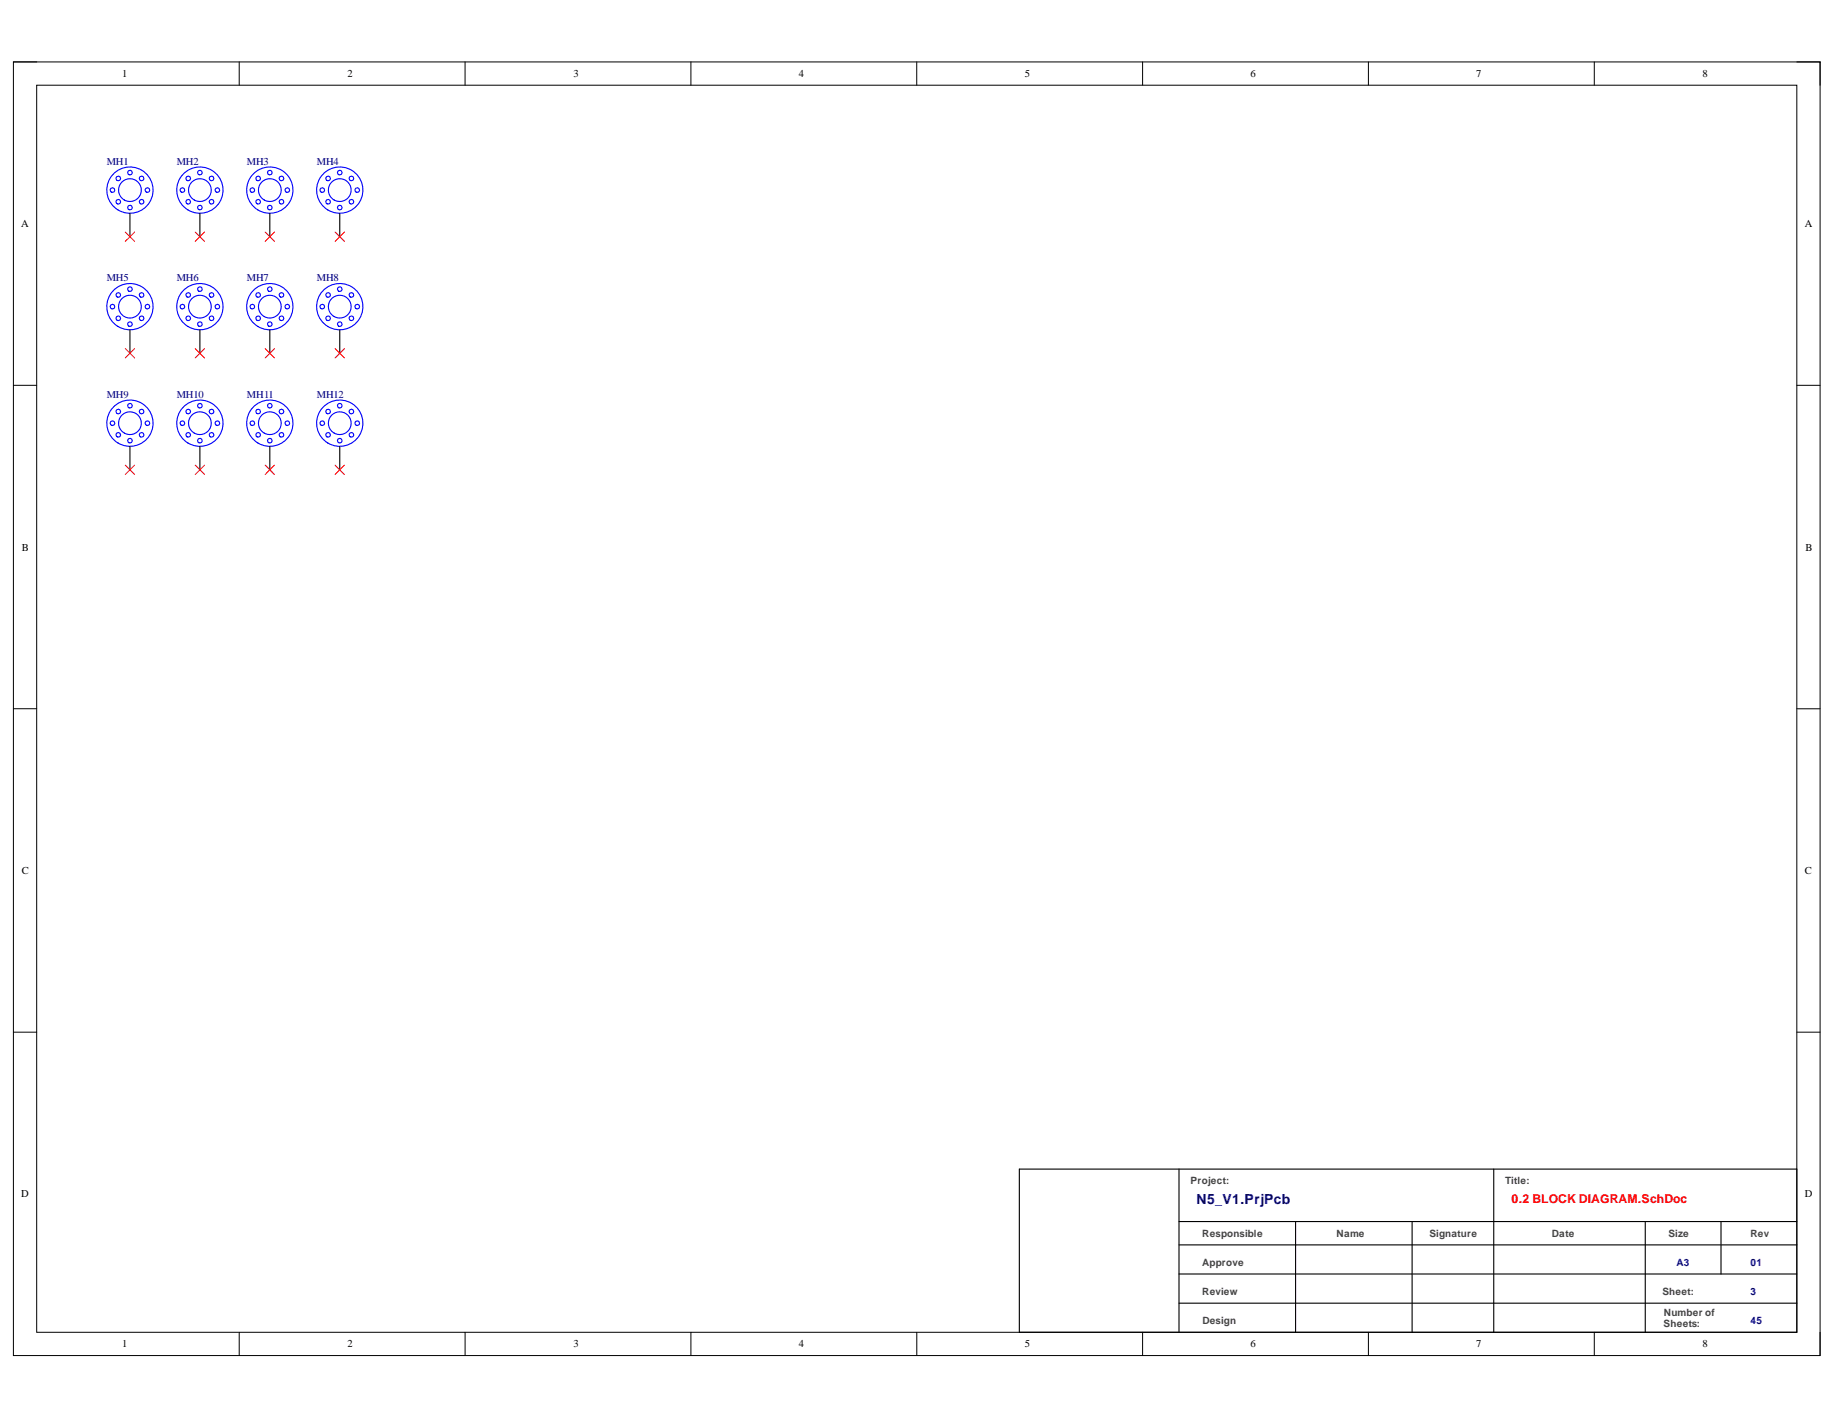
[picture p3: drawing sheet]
<svg xmlns="http://www.w3.org/2000/svg" width="279mm" height="216mm" viewBox="0 0 279 216" stroke-linecap="round" stroke-linejoin="round" font-family="sans-serif">
<defs><g id="words">
<text font-size="2.1" fill="#000080" x="182" y="183.2">N5_V1.PrjPcb</text>
<text font-size="1.9" fill="#f00" x="230" y="183">0.2 BLOCK DIAGRAM.SchDoc</text>
<g font-size="1.6">
<text x="18.6" y="11.8">1</text>
<text x="52.9" y="11.8">2</text>
<text x="87.3" y="11.8">3</text>
<text x="121.6" y="11.8">4</text>
<text x="156" y="11.8">5</text>
<text x="190.3" y="11.8">6</text>
<text x="224.7" y="11.8">7</text>
<text x="259.1" y="11.8">8</text>
<text x="3.2" y="34.6">A</text>
<text x="274.7" y="34.6">A</text>
<text x="3.3" y="83.8">B</text>
<text x="274.7" y="83.8">B</text>
<text x="3.3" y="133">C</text>
<text x="274.7" y="133">C</text>
<text x="3.2" y="182.1">D</text>
<text x="274.7" y="182.1">D</text>
<text x="18.6" y="205">1</text>
<text x="52.9" y="205">2</text>
<text x="87.3" y="205">3</text>
<text x="121.6" y="205">4</text>
<text x="156" y="205">5</text>
<text x="190.3" y="205">6</text>
<text x="224.7" y="205">7</text>
<text x="259.1" y="205">8</text>
</g>
<g font-size="1.6" fill="#000080">
<text x="16.2" y="25">MH1</text>
<text x="26.9" y="25">MH2</text>
<text x="37.6" y="25">MH3</text>
<text x="48.2" y="25">MH4</text>
<text x="16.2" y="42.8">MH5</text>
<text x="26.9" y="42.8">MH6</text>
<text x="37.6" y="42.8">MH7</text>
<text x="48.2" y="42.8">MH8</text>
<text x="16.2" y="60.6">MH9</text>
<text x="26.9" y="60.6">MH10</text>
<text x="37.6" y="60.6">MH11</text>
<text x="48.2" y="60.6">MH12</text>
</g>
<g font-size="1.5" fill="#434343">
<text x="181.2" y="180.2">Project:</text>
<text x="229.1" y="180.2">Title:</text>
<text x="183" y="188.2">Responsible</text>
<text x="203.3" y="188.2">Name</text>
<text x="217.6" y="188.2">Signature</text>
<text x="236.2" y="188.2">Date</text>
<text x="253.9" y="188.2">Size</text>
<text x="266.4" y="188.2">Rev</text>
<text x="183" y="192.6">Approve</text>
<text x="183" y="197">Review</text>
<text x="253" y="197">Sheet:</text>
<text x="183" y="201.5">Design</text>
<text x="253.2" y="200.2">Number of</text>
<text x="253.2" y="201.9">Sheets:</text>
</g>
<g font-size="1.5" fill="#000080">
<text x="255.1" y="192.6">A3</text>
<text x="266.4" y="192.6">01</text>
<text x="266.4" y="197">3</text>
<text x="266.4" y="201.5">45</text>
</g>
</g></defs>
<path d="M2 9.4h275v196.8h-275z" fill="none" stroke="#000" stroke-width=".15"/>
<path d="M5.6 13h267.8v189.7h-267.8z" fill-rule="evenodd" fill="#fff"/>
<g fill="none" stroke="#000" stroke-width=".15">
<path d="M2 9.4h3.6M5.6 13h267.8v189.7h-267.8zM36.4 9.4v3.6M70.8 9.4v3.6M105.1 9.4v3.6M139.5 9.4v3.6M173.9 9.4v3.6M208.2 9.4v3.6M242.6 9.4v3.6M273.4 9.4h3.6v3.6M2 58.6h3.6M273.4 58.6h3.6"/>
<path d="M2 107.8h3.6M273.4 107.8h3.6M2 157h3.6M273.4 157h3.6M36.4 202.7v3.5M70.8 202.7v3.5M105.1 202.7v3.5M139.5 202.7v3.5M173.9 202.7v3.5M208.2 202.7v3.5M242.6 202.7v3.5M277 202.7v3.5"/>
</g>
<g fill="none" stroke="#000" stroke-width=".17">
<path d="M19.8 32.5v3.5M30.4 32.5v3.5M41.1 32.5v3.5M51.7 32.5v3.5M19.8 50.2v3.5M30.4 50.2v3.5M41.1 50.2v3.5M51.7 50.2v3.5M19.8 67.9v3.6M30.4 67.9v3.6M41.1 67.9v3.6M51.7 67.9v3.6"/>
<path d="M155.1 177.9h118.3v24.8h-118.3zM179.4 177.9v24.8M227.3 177.9v24.8M179.4 185.9h94M179.4 189.4h94M179.4 193.8h94M179.4 198.3h94M197.2 185.9v16.8M214.9 185.9v16.8M250.4 185.9v16.8M261.9 185.9v7.9"/>
</g>
<g fill="none" stroke="#00f" stroke-width=".17">
<path d="M16.9 29.2a.34 .34 0 0 1 0-.5 .34 .34 0 0 1 .5 .1 .34 .34 0 0 1-.3 .5l-.1-.1M17.9 31.9a3.5 3.5 0 0 1 0-5.9 3.5 3.5 0 0 1 5.4 2.5 3.5 3.5 0 0 1-4.7 3.7l-.7-.3M18.9 30.4a1.73 1.73 0 0 1-.1-2.9 1.73 1.73 0 0 1 2.7 1.1 1.73 1.73 0 0 1-2.1 2l-.5-.2M19.6 31.9a.34 .34 0 0 1-.1-.6 .34 .34 0 0 1 .6 .2 .34 .34 0 0 1-.3 .4h-.2M19.6 26.6a.35 .35 0 0 1 .1-.6 .35 .35 0 0 1 .5 .3 .35 .35 0 0 1-.6 .3M22.3 29.2a.34 .34 0 0 1-.1-.5 .34 .34 0 0 1 .5 .1 .34 .34 0 0 1-.2 .5l-.2-.1M27.6 29.2a.34 .34 0 0 1-.1-.5 .34 .34 0 0 1 .6 .1 .34 .34 0 0 1-.3 .5l-.2-.1M28.5 31a.35 .35 0 0 1 0-.6 .35 .35 0 0 1 .5 .3 .35 .35 0 0 1-.5 .3M28.5 27.5a.35 .35 0 0 1 0-.6 .35 .35 0 0 1 .5 .3 .35 .35 0 0 1-.5 .3M29.6 30.4a1.73 1.73 0 0 1-.2-2.9 1.73 1.73 0 0 1 2.7 1.1 1.73 1.73 0 0 1-2.1 2l-.4-.2M30.3 31.9a.34 .34 0 0 1-.1-.6 .34 .34 0 0 1 .5 .2 .34 .34 0 0 1-.3 .4h-.1M30.3 26.6a.35 .35 0 0 1 0-.6 .35 .35 0 0 1 .5 .3 .35 .35 0 0 1-.5 .3"/>
<path d="M39.1 31a.35 .35 0 0 1 .1-.6 .35 .35 0 0 1 .5 .3 .35 .35 0 0 1-.6 .3M39.1 27.5a.35 .35 0 0 1 .1-.6 .35 .35 0 0 1 .5 .3 .35 .35 0 0 1-.6 .3M42.7 31a.35 .35 0 0 1 0-.6 .35 .35 0 0 1 .5 .3 .35 .35 0 0 1-.5 .3M42.7 27.5a.35 .35 0 0 1 0-.6 .35 .35 0 0 1 .5 .3 .35 .35 0 0 1-.5 .3M53.3 31a.35 .35 0 0 1 .1-.6 .35 .35 0 0 1 .5 .3 .35 .35 0 0 1-.6 .3M53.3 27.5a.35 .35 0 0 1 .1-.6 .35 .35 0 0 1 .5 .3 .35 .35 0 0 1-.6 .3M54.2 29.2a.34 .34 0 0 1-.1-.5 .34 .34 0 0 1 .6 .1 .34 .34 0 0 1-.3 .5l-.2-.1M16.9 47a.34 .34 0 0 1 0-.6 .34 .34 0 0 1 .5 .1 .34 .34 0 0 1-.3 .5h-.1M17.9 49.7a3.5 3.5 0 0 1 0-6 3.5 3.5 0 0 1 5.4 2.6 3.5 3.5 0 0 1-4.7 3.7l-.7-.3M18.9 48.2a1.73 1.73 0 0 1-.1-2.9 1.73 1.73 0 0 1 2.7 1 1.73 1.73 0 0 1-2.1 2l-.5-.1M19.6 49.6a.35 .35 0 0 1 .1-.6 .35 .35 0 0 1 .5 .4 .35 .35 0 0 1-.6 .2M19.6 44.3a.35 .35 0 0 1-.1-.6 .35 .35 0 0 1 .6 .2 .35 .35 0 0 1-.3 .4h-.2"/>
<path d="M22.3 47a.34 .34 0 0 1-.1-.6 .34 .34 0 0 1 .6 .1 .34 .34 0 0 1-.3 .5h-.2M27.6 47a.34 .34 0 0 1-.1-.6 .34 .34 0 0 1 .6 .1 .34 .34 0 0 1-.3 .5h-.2M28.5 48.7a.35 .35 0 0 1 0-.6 .35 .35 0 0 1 .5 .4 .35 .35 0 0 1-.5 .2M28.5 45.2a.35 .35 0 0 1 0-.6 .35 .35 0 0 1 .5 .3 .35 .35 0 0 1-.5 .3M29.6 48.2a1.73 1.73 0 0 1-.2-2.9 1.73 1.73 0 0 1 2.7 1 1.73 1.73 0 0 1-2.1 2l-.4-.1M30.3 49.6a.35 .35 0 0 1 0-.6 .35 .35 0 0 1 .5 .4 .35 .35 0 0 1-.5 .2M30.3 44.3a.35 .35 0 0 1-.1-.6 .35 .35 0 0 1 .5 .2 .35 .35 0 0 1-.3 .4h-.1M39.1 48.7a.35 .35 0 0 1 .1-.6 .35 .35 0 0 1 .5 .4 .35 .35 0 0 1-.6 .2M39.1 45.2a.35 .35 0 0 1 .1-.6 .35 .35 0 0 1 .5 .3 .35 .35 0 0 1-.6 .3M40.9 44.3a.35 .35 0 0 1-.1-.6 .35 .35 0 0 1 .6 .2 .35 .35 0 0 1-.3 .4h-.2M42.7 48.7a.35 .35 0 0 1 0-.6 .35 .35 0 0 1 .5 .4 .35 .35 0 0 1-.5 .2M42.7 45.2a.35 .35 0 0 1 0-.6 .35 .35 0 0 1 .5 .3 .35 .35 0 0 1-.5 .3"/>
<path d="M51.5 44.3a.35 .35 0 0 1 0-.6 .35 .35 0 0 1 .5 .2 .35 .35 0 0 1-.3 .4h-.1M53.3 48.7a.35 .35 0 0 1 .1-.6 .35 .35 0 0 1 .5 .4 .35 .35 0 0 1-.6 .2M53.3 45.2a.35 .35 0 0 1 .1-.6 .35 .35 0 0 1 .5 .3 .35 .35 0 0 1-.6 .3M54.2 47a.34 .34 0 0 1-.1-.6 .34 .34 0 0 1 .6 .1 .34 .34 0 0 1-.3 .5h-.2M16.9 64.7a.35 .35 0 0 1 .1-.6 .35 .35 0 0 1 .5 .3 .35 .35 0 0 1-.5 .3M17.9 67.4a3.5 3.5 0 0 1 0-6 3.5 3.5 0 0 1 5.4 2.6 3.5 3.5 0 0 1-4.7 3.7l-.7-.3M18.9 65.9a1.73 1.73 0 0 1-.1-2.9 1.73 1.73 0 0 1 2.7 1.1 1.73 1.73 0 0 1-2.1 2l-.5-.2M19.6 67.3a.35 .35 0 0 1 .1-.5 .35 .35 0 0 1 .5 .3 .35 .35 0 0 1-.6 .3M19.6 62a.34 .34 0 0 1-.1-.5 .34 .34 0 0 1 .6 .1 .34 .34 0 0 1-.3 .5l-.2-.1M22.3 64.7a.35 .35 0 0 1 0-.6 .35 .35 0 0 1 .5 .3 .35 .35 0 0 1-.5 .3M27.6 64.7a.35 .35 0 0 1 0-.6 .35 .35 0 0 1 .5 .3 .35 .35 0 0 1-.5 .3M28.5 66.5a.34 .34 0 0 1-.1-.6 .34 .34 0 0 1 .6 .1 .34 .34 0 0 1-.3 .5h-.2"/>
<path d="M28.5 62.9a.34 .34 0 0 1-.1-.5 .34 .34 0 0 1 .6 .1 .34 .34 0 0 1-.3 .5l-.2-.1M29.6 65.9a1.73 1.73 0 0 1-.2-2.9 1.73 1.73 0 0 1 2.7 1.1 1.73 1.73 0 0 1-2.1 2l-.4-.2M30.3 67.3a.35 .35 0 0 1 0-.5 .35 .35 0 0 1 .5 .3 .35 .35 0 0 1-.5 .3M30.3 62a.34 .34 0 0 1-.1-.5 .34 .34 0 0 1 .5 .1 .34 .34 0 0 1-.3 .5l-.1-.1M32.9 64.7a.35 .35 0 0 1 .1-.6 .35 .35 0 0 1 .5 .3 .35 .35 0 0 1-.6 .3M38.2 64.7a.35 .35 0 0 1 .1-.6 .35 .35 0 0 1 .5 .3 .35 .35 0 0 1-.6 .3M39.1 66.5a.34 .34 0 0 1-.1-.6 .34 .34 0 0 1 .6 .1 .34 .34 0 0 1-.3 .5h-.2M39.1 62.9a.34 .34 0 0 1-.1-.5 .34 .34 0 0 1 .6 .1 .34 .34 0 0 1-.3 .5l-.2-.1M40.9 62a.34 .34 0 0 1-.1-.5 .34 .34 0 0 1 .6 .1 .34 .34 0 0 1-.3 .5l-.2-.1M42.7 66.5a.34 .34 0 0 1-.1-.6 .34 .34 0 0 1 .5 .1 .34 .34 0 0 1-.2 .5h-.2M42.7 62.9a.34 .34 0 0 1-.1-.5 .34 .34 0 0 1 .5 .1 .34 .34 0 0 1-.2 .5l-.2-.1M43.6 64.7a.35 .35 0 0 1 0-.6 .35 .35 0 0 1 .5 .3 .35 .35 0 0 1-.5 .3"/>
<path d="M48.9 64.7a.35 .35 0 0 1 0-.6 .35 .35 0 0 1 .5 .3 .35 .35 0 0 1-.5 .3M51.5 62a.34 .34 0 0 1 0-.5 .34 .34 0 0 1 .5 .1 .34 .34 0 0 1-.3 .5l-.1-.1M53.3 66.5a.34 .34 0 0 1-.1-.6 .34 .34 0 0 1 .6 .1 .34 .34 0 0 1-.3 .5h-.2M53.3 62.9a.34 .34 0 0 1-.1-.5 .34 .34 0 0 1 .6 .1 .34 .34 0 0 1-.3 .5l-.2-.1M54.2 64.7a.35 .35 0 0 1 0-.6 .35 .35 0 0 1 .5 .3 .35 .35 0 0 1-.5 .3"/>
<circle cx="18" cy="30.7" r=".34"/>
<circle cx="18" cy="27.2" r=".34"/>
<circle cx="21.5" cy="30.7" r=".34"/>
<circle cx="21.5" cy="27.2" r=".34"/>
<circle cx="30.4" cy="28.9" r="3.5"/>
<circle cx="32.2" cy="30.7" r=".35"/>
<circle cx="32.2" cy="27.2" r=".35"/>
<circle cx="33.1" cy="28.9" r=".34"/>
<circle cx="38.4" cy="28.9" r=".35"/>
<circle cx="41.1" cy="26.3" r=".34"/>
<circle cx="41.1" cy="28.9" r="1.73"/>
<circle cx="41.1" cy="31.6" r=".34"/>
<circle cx="41.1" cy="28.9" r="3.5"/>
<circle cx="43.7" cy="28.9" r=".34"/>
<circle cx="49" cy="28.9" r=".34"/>
<circle cx="49.9" cy="30.7" r=".35"/>
<circle cx="49.9" cy="27.2" r=".35"/>
<circle cx="51.7" cy="26.3" r=".34"/>
<circle cx="51.7" cy="28.9" r="1.73"/>
<circle cx="51.7" cy="31.6" r=".34"/>
<circle cx="51.7" cy="28.9" r="3.5"/>
<circle cx="18" cy="44.9" r=".34"/>
<circle cx="18" cy="48.4" r=".34"/>
<circle cx="21.5" cy="44.9" r=".34"/>
<circle cx="21.5" cy="48.4" r=".34"/>
<circle cx="30.4" cy="46.7" r="3.5"/>
<circle cx="32.2" cy="44.9" r=".35"/>
<circle cx="32.2" cy="48.4" r=".35"/>
<circle cx="33.1" cy="46.7" r=".34"/>
<circle cx="38.4" cy="46.7" r=".34"/>
<circle cx="41.1" cy="49.3" r=".34"/>
<circle cx="41.1" cy="46.7" r="1.73"/>
<circle cx="41.1" cy="46.7" r="3.5"/>
<circle cx="43.7" cy="46.7" r=".34"/>
<circle cx="49" cy="46.7" r=".34"/>
<circle cx="49.9" cy="44.9" r=".35"/>
<circle cx="49.9" cy="48.4" r=".35"/>
<circle cx="51.7" cy="49.3" r=".34"/>
<circle cx="51.7" cy="46.7" r="1.73"/>
<circle cx="51.7" cy="46.7" r="3.5"/>
<circle cx="18" cy="62.6" r=".34"/>
<circle cx="18" cy="66.2" r=".34"/>
<circle cx="21.5" cy="62.6" r=".34"/>
<circle cx="21.5" cy="66.2" r=".34"/>
<circle cx="30.4" cy="64.4" r="3.5"/>
<circle cx="32.2" cy="62.6" r=".35"/>
<circle cx="32.2" cy="66.2" r=".34"/>
<circle cx="41.1" cy="67" r=".34"/>
<circle cx="41.1" cy="64.4" r="1.73"/>
<circle cx="41.1" cy="64.4" r="3.5"/>
<circle cx="49.9" cy="62.6" r=".35"/>
<circle cx="49.9" cy="66.2" r=".34"/>
<circle cx="51.7" cy="67" r=".34"/>
<circle cx="51.7" cy="64.4" r="1.73"/>
<circle cx="51.7" cy="64.4" r="3.5"/>
</g>
<g fill="none" stroke="#f00" stroke-width=".15">
<path d="M19.1 35.3l1.4 1.4M20.5 35.3l-1.4 1.4M29.7 35.3l1.4 1.4M31.1 35.3l-1.4 1.4M40.4 35.3l1.4 1.4M41.8 35.3l-1.4 1.4M51 35.3l1.4 1.4M52.4 35.3l-1.4 1.4M19.1 53l1.4 1.5M20.5 53l-1.4 1.5M29.7 53l1.4 1.5M31.1 53l-1.4 1.5"/>
<path d="M40.4 53l1.4 1.5M41.8 53l-1.4 1.5M51 53l1.4 1.5M52.4 53l-1.4 1.5M19.1 70.8l1.4 1.4M20.5 70.8l-1.4 1.4M29.7 70.8l1.4 1.4M31.1 70.8l-1.4 1.4M40.4 70.8l1.4 1.4M41.8 70.8l-1.4 1.4M51 70.8l1.4 1.4M52.4 70.8l-1.4 1.4"/>
</g>
<use href="#words"/>
</svg>
